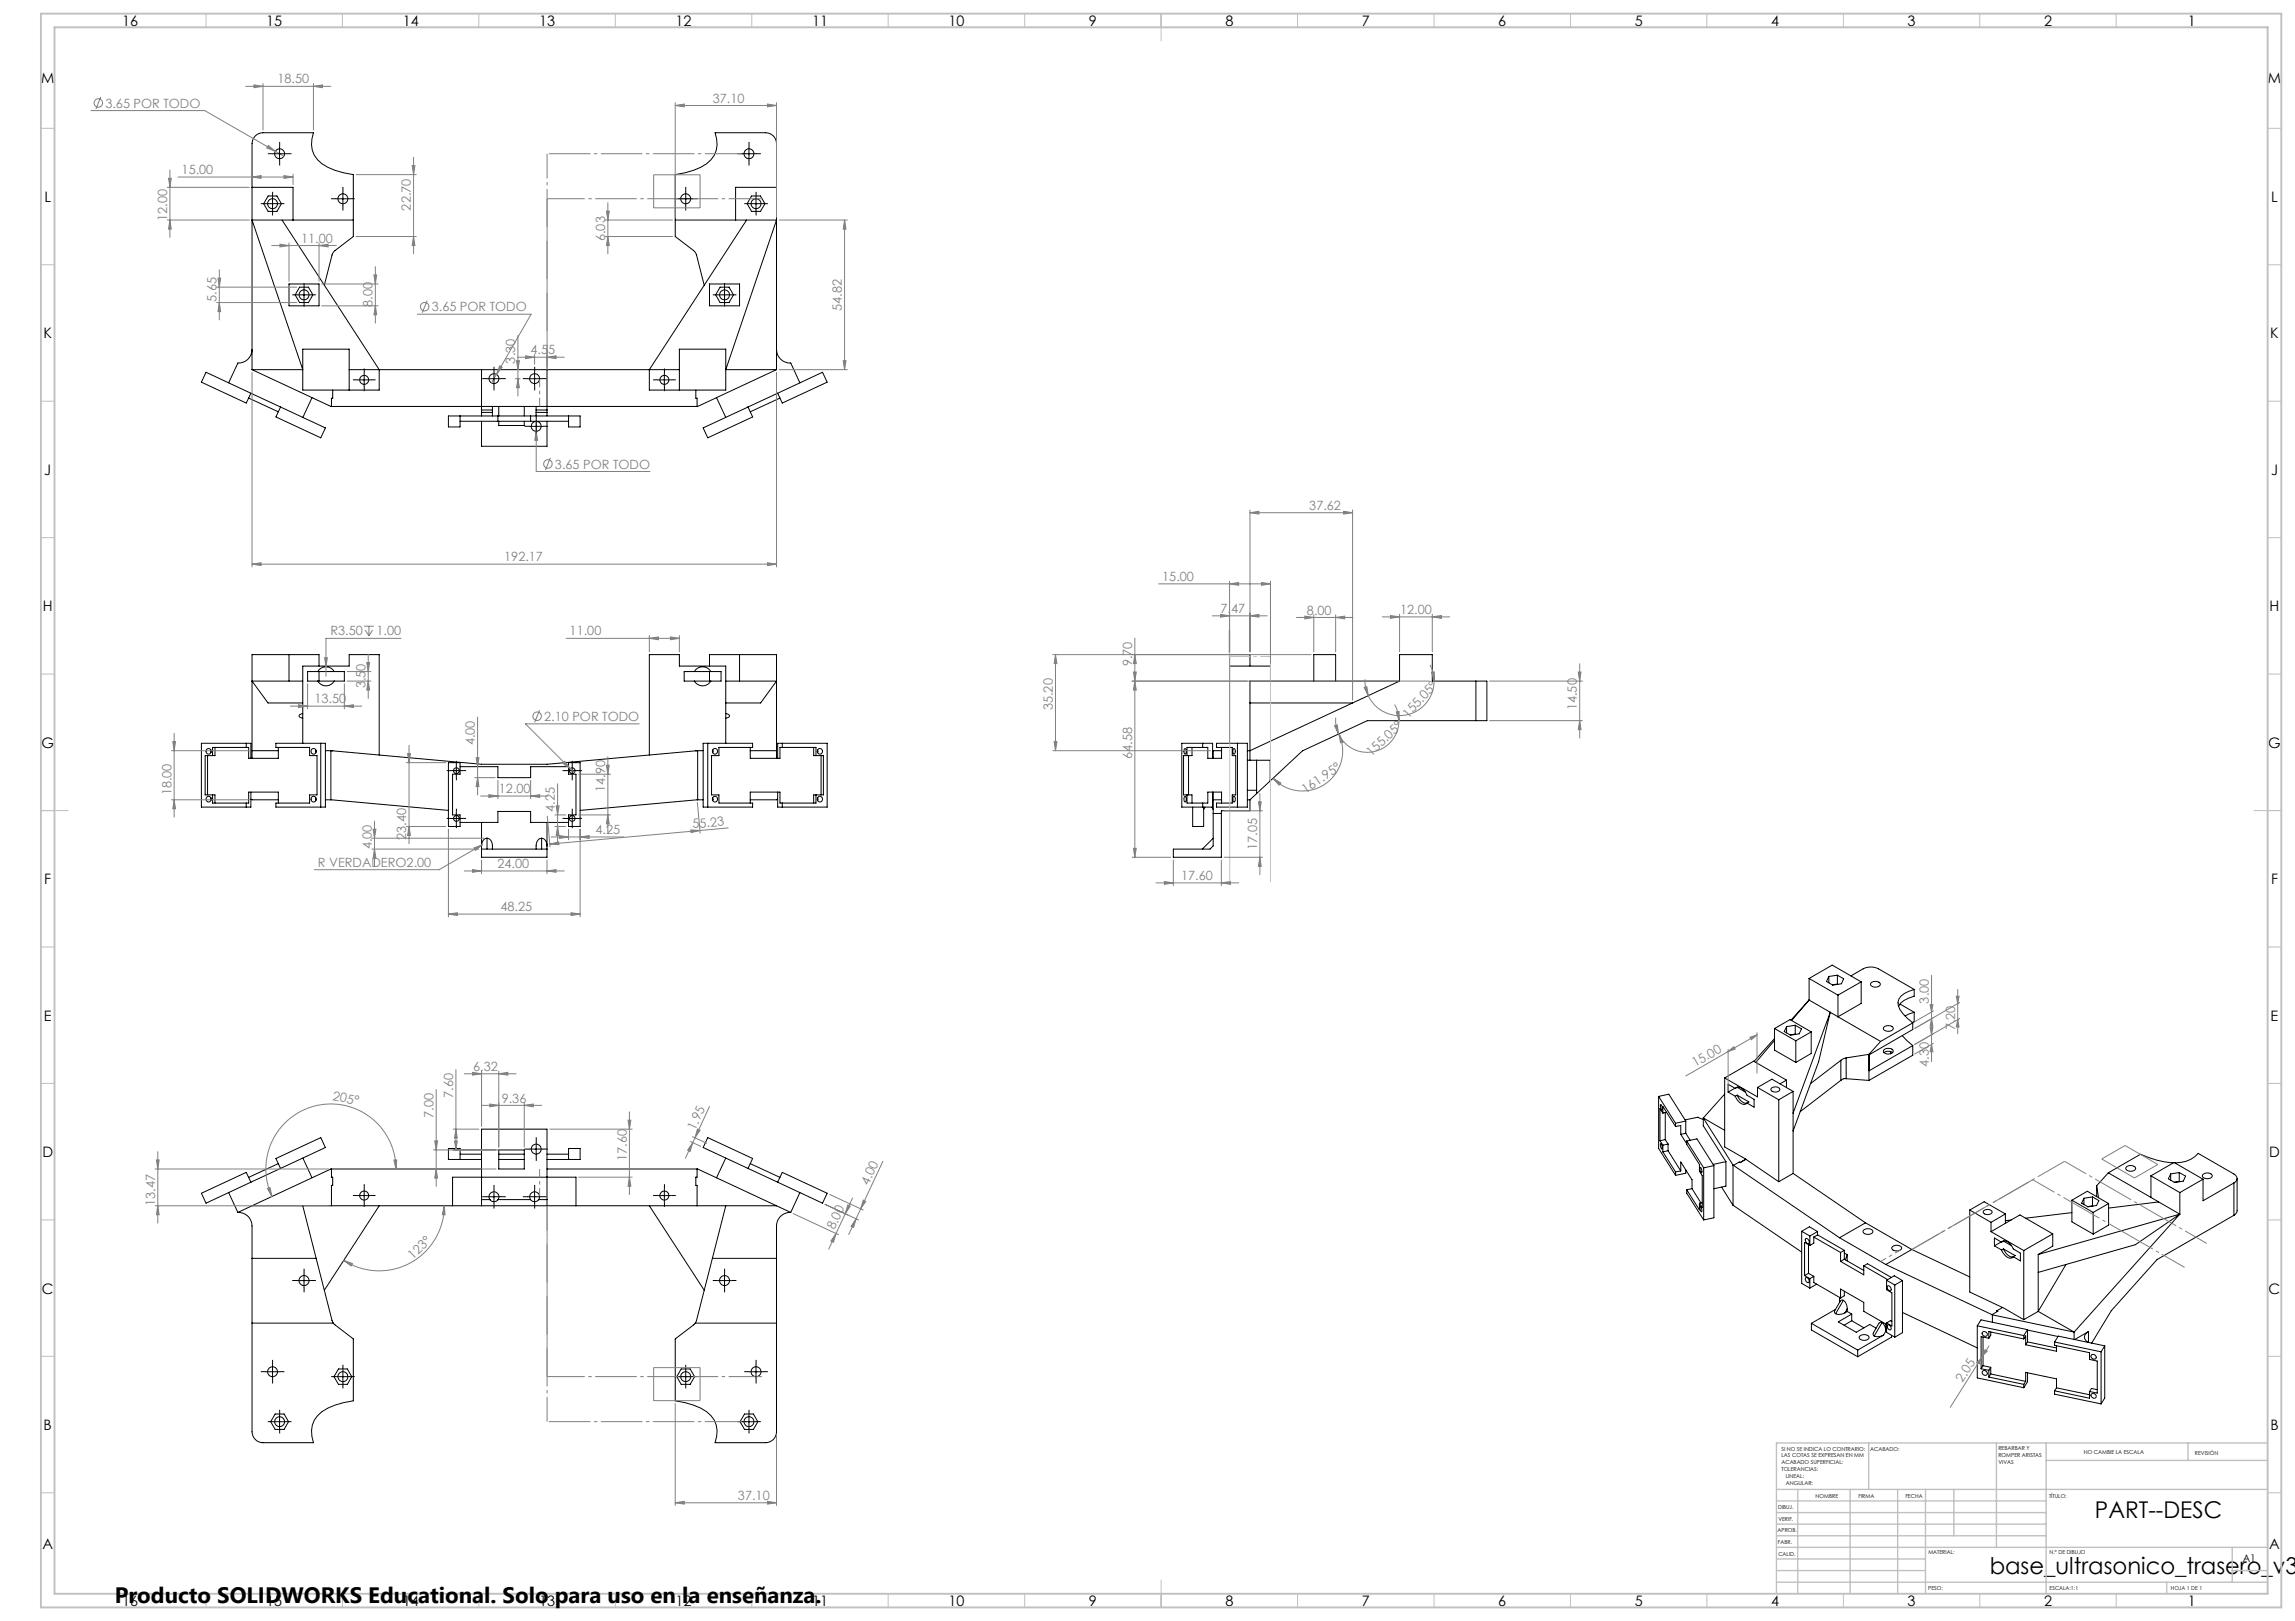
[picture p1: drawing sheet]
<svg xmlns="http://www.w3.org/2000/svg" width="841mm" height="594mm" viewBox="0 0 841 594" stroke-linecap="round" stroke-linejoin="round" font-family="sans-serif">
<defs><g id="words">
<g font-size="8.5">
<text x="767.7" y="556.3">PART--DESC</text>
<text x="729.1" y="576.7">base_ultrasonico_trasero_v3</text>
</g>
<text font-size="8.2" x="42.1" y="587.3">Producto SOLIDWORKS Educational. Solo para uso en la enseñanza.</text>
<g font-size="5.3">
<text x="44.8" y="9.5">16</text>
<text x="97.6" y="9.5">15</text>
<text x="147.6" y="9.5">14</text>
<text x="197.6" y="9.5">13</text>
<text x="247.6" y="9.5">12</text>
<text x="297.6" y="9.5">11</text>
<text x="347.6" y="9.5">10</text>
<text x="399" y="9.5">9</text>
<text x="449" y="9.5">8</text>
<text x="499" y="9.5">7</text>
<text x="549" y="9.5">6</text>
<text x="599" y="9.5">5</text>
<text x="649" y="9.5">4</text>
<text x="699" y="9.5">3</text>
<text x="749" y="9.5">2</text>
<text x="801.8" y="9.5">1</text>
<text x="15.1" y="30.5">M</text>
<text x="831.1" y="30.5">M</text>
<text x="16.3" y="74">L</text>
<text x="832.3" y="74">L</text>
<text x="15.9" y="124">K</text>
<text x="831.9" y="124">K</text>
<text x="16.2" y="173.9">J</text>
<text x="832.2" y="173.9">J</text>
<text x="15.7" y="224">H</text>
<text x="831.7" y="224">H</text>
<text x="15.2" y="274">G</text>
<text x="831.2" y="274">G</text>
<text x="16.2" y="324">F</text>
<text x="832.2" y="324">F</text>
<text x="16.1" y="374">E</text>
<text x="832.1" y="374">E</text>
<text x="15.5" y="423.9">D</text>
<text x="831.5" y="423.9">D</text>
<text x="15.4" y="474">C</text>
<text x="831.4" y="474">C</text>
<text x="16" y="524">B</text>
<text x="832" y="524">B</text>
<text x="15.5" y="567.5">A</text>
<text x="831.5" y="567.5">A</text>
<text x="44.8" y="588.5">16</text>
<text x="97.6" y="588.5">15</text>
<text x="147.6" y="588.5">14</text>
<text x="197.6" y="588.5">13</text>
<text x="247.6" y="588.5">12</text>
<text x="297.6" y="588.5">11</text>
<text x="347.6" y="588.5">10</text>
<text x="399" y="588.5">9</text>
<text x="449" y="588.5">8</text>
<text x="499" y="588.5">7</text>
<text x="549" y="588.5">6</text>
<text x="599" y="588.5">5</text>
<text x="649" y="588.5">4</text>
<text x="699" y="588.5">3</text>
<text x="749" y="588.5">2</text>
<text x="801.8" y="588.5">1</text>
</g>
<g font-size="4.7" fill="#808080">
<text x="101.6" y="30.6">18.50</text>
<text x="38.6" y="39.4">3.65 POR TODO</text>
<text x="261.2" y="37.6">37.10</text>
<text x="66.6" y="63.8">15.00</text>
<text x="150.5" y="77.1" transform="rotate(-90 150.5 77.1)">22.70</text>
<text x="61.3" y="81" transform="rotate(-90 61.3 81)">12.00</text>
<text x="110.4" y="89">11.00</text>
<text x="221.8" y="88.4" transform="rotate(-90 221.8 88.4)">6.03</text>
<text x="79.4" y="110.6" transform="rotate(-90 79.4 110.6)">5.65</text>
<text x="136.5" y="112.5" transform="rotate(-90 136.5 112.5)">8.00</text>
<text x="308.5" y="113.9" transform="rotate(-90 308.5 113.9)">54.82</text>
<text x="158.2" y="114.1">3.65 POR TODO</text>
<text x="194.4" y="129.9">4.55</text>
<text x="188.8" y="133.2" transform="rotate(-90 188.8 133.2)">3.30</text>
<text x="203.4" y="171.7">3.65 POR TODO</text>
<text x="479.8" y="186.8">37.62</text>
<text x="184.8" y="205.7">192.17</text>
<text x="425.9" y="212.9">15.00</text>
<text x="447.2" y="224.6">7.47</text>
<text x="478.9" y="225.2">8.00</text>
<text x="513.1" y="225">12.00</text>
<text x="121.1" y="232.8">R3.50</text>
<text x="137.9" y="232.8">1.00</text>
<text x="208.7" y="232.9">11.00</text>
<text x="414.9" y="244.1" transform="rotate(-90 414.9 244.1)">9.70</text>
<text x="115.3" y="257.7">13.50</text>
<text x="133.9" y="252.2" transform="rotate(-90 133.9 252.2)">3.50</text>
<text x="385.8" y="260.2" transform="rotate(-90 385.8 260.2)">35.20</text>
<text x="516.1" y="263.3" transform="rotate(-48 516.1 263.3)">155.05°</text>
<text x="577.9" y="260.2" transform="rotate(-90 577.9 260.2)">14.50</text>
<text x="199.4" y="264.2">2.10 POR TODO</text>
<text x="174" y="273.1" transform="rotate(-90 174 273.1)">4.00</text>
<text x="414.9" y="278.2" transform="rotate(-90 414.9 278.2)">64.58</text>
<text x="502.6" y="277.3" transform="rotate(-44 502.6 277.3)">155.05°</text>
<text x="62.8" y="291.5" transform="rotate(-90 62.8 291.5)">18.00</text>
<text x="182.8" y="290.7">12.00</text>
<text x="221.7" y="290.2" transform="rotate(-90 221.7 290.2)">14.90</text>
<text x="478.4" y="291" transform="rotate(-34 478.4 291)">161.95°</text>
<text x="203.3" y="297.5" transform="rotate(-90 203.3 297.5)">4.25</text>
<text x="218.2" y="305.7">4.25</text>
<text x="253.9" y="303.5" transform="rotate(-5 253.9 303.5)">55.23</text>
<text x="136.3" y="311.2" transform="rotate(-90 136.3 311.2)">4.00</text>
<text x="148.9" y="307.7" transform="rotate(-90 148.9 307.7)">23.40</text>
<text x="460.7" y="311.4" transform="rotate(-90 460.7 311.4)">17.05</text>
<text x="116.5" y="317.7">R VERDADERO2.00</text>
<text x="182.3" y="318.1">24.00</text>
<text x="432.9" y="322.5">17.60</text>
<text x="183.4" y="333.9">48.25</text>
<text x="706.8" y="367.7" transform="rotate(-90 706.8 367.7)">3.00</text>
<text x="716.4" y="377.6" transform="rotate(-90 716.4 377.6)">7.20</text>
<text x="173.4" y="392.4">6.32</text>
<text x="621.1" y="391.2" transform="rotate(-30 621.1 391.2)">15.00</text>
<text x="706.8" y="390.9" transform="rotate(-90 706.8 390.9)">4.30</text>
<text x="121.8" y="403.1" transform="rotate(12 121.8 403.1)">205°</text>
<text x="166.1" y="402.3" transform="rotate(-90 166.1 402.3)">7.60</text>
<text x="183.9" y="404">9.36</text>
<text x="158.8" y="409.6" transform="rotate(-90 158.8 409.6)">7.00</text>
<text x="254.7" y="414.4" transform="rotate(-65 254.7 414.4)">1.95</text>
<text x="229.7" y="425.4" transform="rotate(-90 229.7 425.4)">17.60</text>
<text x="318.3" y="434.5" transform="rotate(-65 318.3 434.5)">4.00</text>
<text x="56.8" y="442" transform="rotate(-90 56.8 442)">13.47</text>
<text x="305.8" y="450.9" transform="rotate(-65 305.8 450.9)">8.00</text>
<text x="151.3" y="461.6" transform="rotate(-44 151.3 461.6)">123°</text>
<text x="719.2" y="506.6" transform="rotate(-58 719.2 506.6)">2.05</text>
<text x="270.4" y="549.6">37.10</text>
</g>
<text font-size="3.9" x="821.9" y="572.5">A1</text>
<g font-size="2">
<text x="652.8" y="531.6">SI NO SE INDICA LO CONTRARIO:</text>
<text x="685.4" y="531.6">ACABADO:</text>
<text x="732.3" y="531.5">REBARBAR Y</text>
<text x="732.3" y="534">ROMPER ARISTAS</text>
<text x="763.6" y="533">NO CAMBIE LA ESCALA</text>
<text x="804.3" y="533.2">REVISIÓN</text>
<text x="652.8" y="534.1">LAS COTAS SE EXPRESAN EN MM</text>
<text x="652.8" y="536.6">ACABADO SUPERFICIAL:</text>
<text x="652.8" y="539.1">TOLERANCIAS:</text>
<text x="732.3" y="536.5">VIVAS</text>
<text x="654.4" y="541.6">LINEAL:</text>
<text x="654.4" y="544.1">ANGULAR:</text>
<text x="665.3" y="549">NOMBRE</text>
<text x="681" y="548.9">FIRMA</text>
<text x="698.2" y="548.9">FECHA</text>
<text x="750.9" y="548.9">TÍTULO:</text>
<text x="651.6" y="553.1">DIBUJ.</text>
<text x="651.7" y="557.3">VERIF.</text>
<text x="651.4" y="561.4">APROB.</text>
<text x="651.5" y="565.8">FABR.</text>
<text x="706.6" y="569.5">MATERIAL:</text>
<text x="751.1" y="569.5">N.º DE DIBUJO</text>
<text x="651.7" y="570.1">CALID.</text>
<text x="706.6" y="582.5">PESO:</text>
<text x="751.1" y="582.6">ESCALA:1:1</text>
<text x="795.5" y="582.6">HOJA 1 DE 1</text>
</g>
</g></defs>
<g fill="none" stroke="#000" stroke-width=".37">
<path d="M100 56.3h5M102.4 53.8v5M272 56.3h5M274.5 53.8v5M92.4 68.6h15v12M97.4 74.6h5M98.2 71.8h3.3l1.6 2.8-1.6 2.9h-3.3l-1.6-2.9zM99.9 72.1v5M123.2 72.8h5M125.7 70.3v5M248.8 72.8h5M251.3 70.3v5"/>
<path d="M274.5 74.6h5M275.4 71.8h3.3l1.6 2.8-1.6 2.9h-3.3l-1.6-2.9zM277 72.1v5M284.6 68.6h-15v12M103.4 80.6l35.6 54.9v7.4h-28.1v-15h17.1v15M129.5 80.6h-37.1l18.5 54.9h-18.5M247.4 80.6h37.2l-18.6 54.9h18.6M273.6 80.6l-35.7 54.9v7.4h28.1v-15h-17v15M105.9 104.1h11v8h-11zM108.9 108h5M109.8 105.2h3.2l1.7 2.8-1.7 2.9h-3.2l-1.6-2.9zM111.4 105.5v5.1"/>
<path d="M118.9 104.5l3-11.7 .9-1 6.7-5.1v-22.7a23 23 0 0 1-13.2-5.5 9.3 9.3 0 0 1-1.4-9.9h-18.5a4 4 0 0 0-4 4v82.9M258.1 104.5l-3.1-11.7-.8-1-6.8-5.1v-22.7a23 23 0 0 0 13.2-5.5 9.3 9.3 0 0 0 1.4-9.9h18.5a4 4 0 0 1 4.1 4v82.9M260 104.1h11v8h-11zM263 108h5M263.9 105.2h3.3l1.6 2.8-1.6 2.9h-3.3l-1.6-2.9zM265.5 105.5v5.1M92.4 128.1a4.9 4.9 0 0 1-5.2 4.9l-3.4 7.3M92.4 135.5l28.8 13.4h134.5l28.9-13.4M128 135.5h121M131 139.2h5M133.5 136.7v5M176.5 135.5v16.9"/>
<path d="M178.5 138.8h5M181 136.3v4.9M193.4 138.8h5M195.9 136.3v4.9M200.4 135.5v16.9M240.9 139.2h5.1M243.5 136.7v5M284.6 128.1a5 5 0 0 0 5.2 4.9l3.3 7.3M91.1 145.9l10.9 5M91.9 144.1l-1.7 3.6-16.4-7.7 1.7-3.6 43.7 20.4-1.7 3.6-16.4-7.6 1.7-3.7M114.3 145.7l-3.3 7.3M121.9 142.9v3h-.4v3"/>
<path d="M168.6 152.4v4h-4.3v-4h48.3v4h-4.2v-4M168.6 154.4h39.8M176.5 154.4v9.1h23.9v-9.1M176.5 150.2h3.9M176.5 151.1h3.9M180.4 148.9v3.5M182.5 152.4v2M182.8 154.4v1.5h9.3v-1.5M182.8 148.9v3.5M192.1 148.9v3.5M194 156.2h5M194.5 152.4v2"/>
<path d="M196.5 148.9v3.5M196.5 150.2h3.9M196.5 151.1h3.9M196.5 153.7v5M255 142.9v3h.4v3M257.7 156.8l16.4-7.7 1.7 3.7-16.4 7.6zM262.6 145.7l3.4 7.3M285 144.1l16.4-7.7 1.7 3.6-16.4 7.7zM285 144.1l-10.9 5M285.8 145.9l-10.9 5M105.9 239.9v9.7M271 239.9v9.7"/>
<path d="M110.9 249.6h-18.5l5.8 8h12.7M112.7 246.1h13.5v3.5h-13.5zM116.4 246.1a3.5 3.5 0 0 1 6.1 0M116.4 249.6a3.5 3.5 0 0 0 6.1 0M116.9 244.1v-4.2h-24.5v38M116.9 246.1v3.5M250.7 246.1h13.5v3.5h-13.5zM254.4 249.6a3.5 3.5 0 0 0 6.1 0M254.4 246.1a3.5 3.5 0 0 1 6.1 0M260 244.1v-4.2h24.6v38M260 246.1v3.5M266 249.6h18.6l-5.9 8h-12.7"/>
<path d="M450.6 244.1h15v5.5M458 244.1v-4.2h-7.4v32.5M458 257.6h37.7M481.4 249.6v-9.7h8v9.7M512.9 249.6l-54.9 25.5h-.9M512.9 249.6v-9.7h12v9.7h15.9M512.9 249.6h-54.9v29M540.8 249.6h4.1v14.5h-4.1M540.8 249.6v14.5M76.1 276.9v14.4M77.3 274.8v1M78.8 273.9v3h-3.6v14.4h3.6v3"/>
<path d="M90.2 272.4v1.5M91.9 277.9v-5.5h-18.1v23.4h18.1v-5.5M92.4 275.1h9.6M101.1 272.4h18.1v23.4h-18.1v-1.5h12.4v-3h2.7v-14.4h-2.7v-3h-12.4zM102 273.9v4h-10.9v-4h-13.2v3M110.9 261.5h-.1a.89 .89 0 0 0-1.1 1.1l1.2 .6M110.9 272.4v-28.3h17.1v-4.2h11v36.8M115.7 275.1h.2M115.7 274.8v1M117.5 272.4v23.4M119.2 275.1h2.7M121.2 275.1v18"/>
<path d="M121.5 275.1l55 5h23.9l55-5M121.9 275.1h.1M164.3 279.5h4.3v4.2h-2.8v14.9h2.8v4.3h-4.3zM167.2 279.9v5M208.4 279.5h4.2v23.4h-4.2v-4.3h2.7v-14.9h-2.7zM209.7 279.9v5M255 275.1h2.7M255 275.1h.1M255.7 275.1v18M257.7 272.4h18.1v1.5h-12.3v3h-2.8v14.4h2.8v3h12.3v1.5h-18.1zM259.4 272.4v23.4M261.1 275.1h.1"/>
<path d="M261.2 274.8v1M266 261.5h.1a.78 .78 0 0 1 1.1 .3 .78 .78 0 0 1-.3 1.1l-.9 .3M266 272.4v-28.3h-17v-4.2h-11.1v36.8M274.9 273.9v4h10.9v-4h13.2v3M274.9 275.1h9.7M285 277.9v-5.5h18.1v23.4h-18.1v-5.5M286.7 272.4v1.5M298.2 273.9v3h3.5v14.4h-3.5v3M299.6 274.8v1M300.9 276.9v14.4M434.1 274.3a1.08 1.08 0 0 1 .6 1 1.08 1.08 0 0 1-.6 1l-.3-1zM435.5 276.9v14.4"/>
<path d="M436.8 273.9v3h-3.1v14.4h3.1v3M440.7 272.4v1.5M444.4 277.9v-5.5h-11.3v23.4h11.3v-5.5M445.8 272.4h11.3v23.4h-11.3v-1.5h5.8v-3h1.2v-14.4h-1.2v-3h-5.8zM447.6 273.9v4h-5v-4h-7.6v3M447.6 275.1h-3v2.8M452 274.3a1.13 1.13 0 0 1 .8 1 1.13 1.13 0 0 1-.6 1.1l-.4-.7zM453.5 272.4v23.4M457.1 278.6h3.4M460.5 278.6h5v7.6M460.5 278.6v12.2M540.8 264.1h-39.7l-23.8 11-11.8 11.1"/>
<path d="M77.3 292.3v1M77.9 291.3v3h13.2v-4h10.9v4M90.2 294.3v1.5M91.9 292.9l.5 .2h9.6M115.7 293.1h.2M115.7 292.3v1M119.2 293.1h2.3l42.8 3.9M164.7 282.4h5M164.7 299.9h5M167.2 297.4v5M168.6 280.9h13.9v4.1h12v-4.1h13.9M207.2 282.4h5"/>
<path d="M207.2 299.9h5M209.7 297.4v5M257.7 293.1h-2.3l-42.8 3.9M261.1 293.1h.1M261.2 292.3v1M285 292.9l-.4 .2h-9.7M286.7 294.3v1.5M299 291.3v3h-13.2v-4h-10.9v4M299.6 292.3v1M434.1 291.9a1.08 1.08 0 0 1 .6 1 1.08 1.08 0 0 1-.6 .9l-.3-1zM435 291.3v3h7.6v-4h5v4M437.1 295.8v7.1h4v-7.1"/>
<path d="M440.7 294.3v1.5M441.5 295.8l-.4 .8M444.1 295.8l.5 .8M444.6 290.3v19.7l-1.2 1.1h-13.4v3h17.6v-17h10.4v-4M444.6 293.1h3M444.6 298.1h3M447.6 293.1h.1M452 291.9a1.13 1.13 0 0 1 .8 .9 1.13 1.13 0 0 1-.6 1.1l-.4-1.1zM457.1 293.1h.9M457.1 289.6h3.4M460.5 290.8l-2.5 2.3M465.5 286.2l-5 4.6"/>
<path d="M168.6 301.4h13.9v-4.1h12v4.1h13.9M176.5 301.4v12.7h23.9v-12.7M176.5 311.1h23.9M178.5 307.2a2.46 2.46 0 0 1 1.9 2.8v1.1M178.5 307.2a2.46 2.46 0 0 0-2 2.8M178.5 307.2v3.9M198.5 307.2a2.52 2.52 0 0 0-2 2.8v1.1M198.5 307.2a2.46 2.46 0 0 1 1.9 2.8M198.5 307.2v3.9M444.6 307.2l-4 3.9M662.9 358.6l8.5-4.9 10.6 6.1M662.9 358.6l10.6 6.1"/>
<path d="M662.9 358.6v7.9M670.2 357.8v2.3M673.3 357.4l2.3 1.3-.8 1.8-3.2 .5-2.3-1.4 .9-1.8M673.3 357.4l-3.1 .4M673.3 357.4v3.2M678.3 357.6l4.4-2.6a6.3 6.3 0 0 1 5.7 0l13.1 7.6M682 359.8v7.9l-8.5 4.9M682 359.8l-8.5 4.9M650.3 376.9v7.9l7.8 4.5M650.3 376.9l5.7-3.3 7.7 4.5M650.3 376.9l7.8 4.5M654.7 376.2v2.3"/>
<path d="M657.9 375.7l2.3 1.3-.9 1.8-3.1 .5-2.4-1.3 .9-1.8M657.9 375.7l-3.2 .5M657.9 378.9l-1.9 .3M657.9 378.9l.1 .2M657.9 375.7v3.2M662.9 366.5l-6.4 7.5M662.9 366.5l7.8 4.4M662.9 366.5l-6.6 7.3M663.7 378.1v7.9l-5.6 3.3M663.7 378.1l-5.6 3.3M670.7 370.9l-13.6 37M670.7 370.9l-4.3 18.2-9.3 25.3"/>
<path d="M670.7 370.9l2.8 1.7M673.3 360.6l-1.8 .3M673.3 360.6l.2 .1M673.5 372.6l15.7 9M673.5 364.7v7.9M685.8 360a1.94 1.94 0 0 1 3.2 .9 2.16 2.16 0 0 1-3.6-.3zM690.3 376.5a2.37 2.37 0 0 1 3.5 .2 2.01 2.01 0 0 1-1.8 1.2 2.01 2.01 0 0 1-1.9-1.1zM695.6 367.5v.1M696.3 367.9l5.2 3M697.1 379.5l3.8 3.6M700.9 374.8l-11.7 6.8M700.9 374.8v2.5l-16 9.2"/>
<path d="M701.5 362.6a7.3 7.3 0 0 0-6 4.6 7.8 7.8 0 0 0 3.4 5.9l2 1.7M701.5 370.9l-3.4 1.4M701.5 362.6v2.4a8 8 0 0 0-5.8 3.8M701.5 370.9v3.5l-.7 .3M632 395l12 6.9v-3.4M632 395v25.3l7.8 4.5M632 395l10.6-6.1 12 6.9M635.7 398.8l-2.4 1.4M635.9 398.8a1.96 1.96 0 0 1 3 .5l1.3 2 2.6 1.6v2.8l-2.6-1.5M635.9 398.8l-2.6-1.5v2.9M636.6 398.5l-.7 .3M636.6 398.5l3 1.6"/>
<path d="M636.7 398.3l-.1 .2M644 398.5l5.3-3 7.8 4.4M644 398.5l7.8 4.5M649.2 398.7l.9-.4h1.2a.93 .93 0 0 1 .9 1.2 2.05 2.05 0 0 1-3.3-.2zM650.3 381.2l-6.9 8.1M650.3 380.6l-7.5 8.3M654.6 395.8l-2.3 1.4M654.6 395.8v2.7M657.1 399.9l-5.3 3.1M657.1 399.9v30.1M658.1 381.4v7.9M674.6 388.5l-11.1 8.6"/>
<path d="M674.6 388.5v7.4M674.6 395.9l-14.9 11.4M676.5 387.7l-1.9 .8M676.5 395.3h-.9l-1 .6M676.5 387.7v7.6M676.5 395.3l8.4 .6M684.9 386.4l-8.4 1.3M684.9 386.4v9.5M689.2 381.6l-4.3 4.8M690.3 384.8a2.34 2.34 0 0 1 3.5 .3 2.02 2.02 0 0 1-1.8 1.2 2.02 2.02 0 0 1-1.9-1.1zM690.4 385.7l1.2-.5 1.2 .1 .8 .4M692.8 385.3v.8"/>
<path d="M700.9 383.1v3.6l-16 9.2M700.9 383.1l-16 9.3M196.5 418.6v5M607.8 401.8l6.2 9.8M607.8 401.8v19.1l6.2 9.8M607.8 401.8l3.7-.8 6.2 9.8M608.3 418l1.1 1.6M608.5 404.7a1.73 1.73 0 0 1 .4 2l-.4-.8zM608.5 419a1.76 1.76 0 0 1 .4 2.1l-.4-.8zM609.4 407.9v-2.5l4.6 7.4M609.4 419.6v2.5M609.4 407.9l-1.1-1.6v11.7"/>
<path d="M610.2 417.6l1.1 1.6M610.2 407.7v9.9M610.2 417.6l-1.9 .4M610.7 407.6l-1.3 .3M611.3 419.2v2.5M611.3 419.2l-1.9 .4M614 412.8l1.9-.4v3.3M614 411.6v1.2M615.9 415.7l2.2 3.4M617.7 415.3l-1.8 .4M617.7 415.3l1.7 2.6M617.7 410.8l-3.7 .8"/>
<path d="M617.7 410.8v4.5M618.1 418.1l6.2 9.8M618.1 418.1l3.7-.8 6.3 9.8M618.1 418.1v1.2l4.7 7.4v2.5l1 1.6v11.8l-1-1.7M624.2 410.2l-2-.8-4.7 1M624.2 409.7l7.8 4.5M624.2 409.7l10.9 17.3M624.2 409.7v2.8l8.3 13.2M632 400.9l-7.8 8.8M633.3 400.2l2.6 1.5M635.9 401.7a3.5 3.5 0 0 0 3.9 2.8l.4-.3M636.6 401.3l1.3 2a2.53 2.53 0 0 0 2.2 1"/>
<path d="M636.6 401.3l4.3 2.5-.7 .4M636.6 401.3l-.7 .4M651.8 403v30M73.8 437.3l16.4-7.7 1.7 3.6-16.4 7.7zM83.8 437l3.4 7.3M101.1 424.5l16.4-7.6 1.7 3.6-16.4 7.7zM102 426.4l-10.9 5M102.8 428.2l-10.9 5M111 424.3l3.3 7.3M121.5 428.4v3h.4v3h-.4v7.4M131 438.1h5M133.5 435.6v5"/>
<path d="M168.6 424.9v-4h-4.3v4h12.2M168.6 422.9h7.9M176.5 428.4h-55.3l-34 15.9M176.5 439.6h3M178.5 438.5h5M179.5 439.6a1.82 1.82 0 0 1 1.5-2.9 1.82 1.82 0 0 1 1.5 2.9M179.5 439.6a1.81 1.81 0 0 0 3 0M181 436.1v4.9M182.5 439.6h11.9M182.8 421.4h9.3v7h-9.3zM182.8 424.9h9.3M182.8 422.9h9.3"/>
<path d="M193.4 438.5h5M194 421.1h5M194.4 439.6a1.83 1.83 0 0 1 1.5-2.9 1.83 1.83 0 0 1 1.5 2.9M194.4 439.6a1.85 1.85 0 0 0 3 0M195.9 436.1v4.9M197.4 439.6h3M200.4 424.9h12.2v-4h-4.2v4M200.4 428.4h55.3l34.1 15.9M200.4 422.9h8M240.9 438.1h5.1M243.5 435.6v5M255.4 428.4v3h-.4v3h.4v7.4"/>
<path d="M266 424.3l-3.4 7.3M274.1 428.2l1.7-3.7-16.4-7.6-1.7 3.6 43.7 20.4 1.7-3.6-16.4-7.7-1.7 3.6M274.9 426.4l10.9 5M293.1 437l-3.3 7.3M609.4 422.1l4.6 7.4M611.3 421.7l4.6 7.4M611.3 421.7l-1.9 .4M614 429.5v1.2M615.9 429.1v-3.3l4.1 6.5v3.3M615.9 429.1l-1.9 .4M617.7 428.7v1.2l-3.7 .8M618.1 436l4.7 7.4v-2.5"/>
<path d="M618.1 436v1.2l6.2 9.8M620 435.6l3.3 5.2M620 435.6l-1.9 .4M623 427.8a1.57 1.57 0 0 1 .4 2l-.4-.8zM624.3 427.9v19.1M628.1 427.1v19.2l-3.8 .7M628.1 427.1l-3.8 .8M630.9 435l4.2 6.7M632.5 425.7v9l-4.4 .9M632.5 425.7l-4.7 1M635.1 427v14.7M635.1 427h.1"/>
<path d="M635.2 427l38.9 26.6M637.6 426l-.3-.2-2.1 1.2M637.6 426h.1M639.8 424.8l-2.2 1.2M639.8 424.8l12 8.2M639.8 424.8h.1M657.1 430l-5.3 3M657.1 430l26.5 18.1M759.2 439.8v7.9l7.8 4.5M759.2 439.8l7.8 4.5M759.2 439.8l5.7-3.3 7.8 4.5M763.7 439.1v2.3"/>
<path d="M766.8 438.6l2.3 1.3-.8 1.8-3.2 .5-2.3-1.3 .9-1.8M766.8 438.6l-3.1 .5M766.8 438.6v3.2M768.3 434.5l.7 4.4M768.3 434.5v4M772.6 429.8l15.6 9M772.6 429.8l-4.3 4.7M779.4 427.5a1.97 1.97 0 0 1 3.2 .9 2.15 2.15 0 0 1-3.6-.3zM788.2 438.8l2.8 1.6M788.2 430.9v7.9M788.2 430.9l10.6 6.1M788.2 430.9l8.5-4.9 10.6 6.1"/>
<path d="M795.4 430.2v2.3M796.5 426.1a31 31 0 0 1-12.1-3.1l-11.8 6.8M796.9 426.1a10.6 10.6 0 0 0 8.6-3.4l13.1 7.5a1.74 1.74 0 0 1 1.2 1.6 1.74 1.74 0 0 1-1.2 1.7M798.6 429.7l2.3 1.3-.8 1.8-3.2 .5-2.3-1.3 .8-1.8M798.6 429.7l-3.2 .5M798.6 432.9l-1.9 .3M798.6 432.9l.2 .1M798.6 429.7v3.2M798.8 437v7.9M807.2 430.5a2.34 2.34 0 0 1 3.5 .2 2.01 2.01 0 0 1-1.8 1.2 2.01 2.01 0 0 1-1.9-1.1zM807.3 432.1l-8.5 4.9M807.3 432.1v7.9l11.3-6.5"/>
<path d="M818.6 433.5v11.8M819.8 431.9v11.8l-.3 .9-.9 .7M87.2 444.3a5 5 0 0 1 5.2 5v75.4a4 4 0 0 0 4 4h18.5a9.5 9.5 0 0 1 5.2-12.7l5.8-2 3.6-.7v-22.7l-7.4-5.7M92.4 441.8h192.2M110.9 441.8l10.8 42.1 .4 1M139 441.8l-20.1 31M165.8 441.8v-10.4h45.3v10.4M176.5 441.8v-28h23.9v28M237.9 441.8l20.2 31M266 441.8l-10.8 42.1-.4 1M289.8 444.3a5 5 0 0 0-5.2 5v75.4a4 4 0 0 1-4.1 4h-18.5a9.5 9.5 0 0 0-5.2-12.7l-5.8-2-3.6-.7v-22.7l7.4-5.7M623 442.1a1.6 1.6 0 0 1 .4 2l-.4-.8z"/>
<path d="M623.8 440.7l-1 .2M635.1 441.7l25.1 17.1M660.2 451.2l3 1.7M660.2 451.2l2.8-1.7 3 1.8M660.2 451.2v19.1l3 1.7M661.7 453.8a1.23 1.23 0 0 1 1.1 1.9 1.22 1.22 0 0 1-1.1-1.9zM662.7 456.1v10.5M663.2 452.9v3.5M663.2 456.4l-1.9-1.1v12.1M664.7 453.3l9.8 5.7M664.7 453.3v2.2l-1.5 .9M666 452.5l9.9 5.7"/>
<path d="M666 452.5l-1.3 .8M666 451.3l-2.8 1.6M666 451.3v1.2M674.1 453.6l17 9.8M674.5 459v3.2M675.9 459.2l1 .6M675.9 458.2l-1.4 .8M675.9 458.2v3.2M676.9 459.8v2.3M676.9 459.8l-.7 1.9M682.9 450.7a2.2 2.2 0 0 1 3.4 .6 2.16 2.16 0 0 1-3.6 .1zM683.6 448.1l-9.5 5.5"/>
<path d="M683.6 448.1l17 9.8M693.5 456.8a2.17 2.17 0 0 1 3.4 .6 2.18 2.18 0 0 1-3.7 .1zM700.6 457.9l-9.5 5.5M700.6 457.9l21.2 10M721.8 443.4v30.1l12 5.6M721.8 443.4l7.8 4.5M721.8 443.4l5.3-3 7.8 4.4M727 443.6l.9-.4 1.2 .1a.93 .93 0 0 1 .9 1.1 2.05 2.05 0 0 1-3.3-.2zM729.6 447.9v3.4M729.6 451.3l12 7M730.8 456.5l2.7 1.5M733.3 455.1l-2.5 1.4"/>
<path d="M733.5 458a3.5 3.5 0 0 0 3.9 2.9l.4-.4M733.5 455.2a1.96 1.96 0 0 1 3 .5l1.3 2 2.6 1.5v2.9l-2.6-1.6M733.5 455.2l-2.7-1.5v2.8M734.2 457.7l1.3 2a2.55 2.55 0 0 0 2.2 .9M734.2 457.7l4.3 2.4-.7 .4M734.2 457.7l-.7 .3M734.2 454.8l-.7 .4M734.2 454.8l3 1.7M734.3 454.7l-.1 .1M734.9 448.3l-5.3 3M734.9 448.3l5.3-3.1 12 6.9M734.9 444.8l-5.3 3.1"/>
<path d="M734.9 444.8v3.5M737 447.1l-2.1 .2M741.6 458.3v25.3M746.9 459.7v20.8M752.2 452.1v4.5l-5.3 3.1M752.2 452.1l-10.6 6.2M759.2 444.4l-16.9 2M766.8 441.8l-1.8 .4M766.8 441.8l.2 .2M767 444.3v7.9M772.7 441v7.9l-5.7 3.3M772.7 441l-5.7 3.3"/>
<path d="M791 440.4l-18.3 2.3M791 440.4l7.8 4.5M798.8 444.9l-38.7 43.2M798.8 444.9l-51.9 14.8M798.8 444.9l-16.3 11.2-35.6 10.2M818.6 445.3l-28.2 16.3-16.7 18.7-7.2 11.9M92.4 461.1h23.5M108.9 469.3h5M111.4 466.8v5M261.1 461.1h23.5M263 469.3h5M265.5 466.8v5"/>
<path d="M661.3 467.4l1.9 1.2M661.7 468.2a1.07 1.07 0 0 1 1.1 .6 1.07 1.07 0 0 1-.2 1.2l-.9-.6-.2-.7zM662.7 466.6l2 1.1M662.7 466.6l-1.4 .8M663.2 468.6v3.4M664.7 467.7v2.3l9.8 5.6M664.7 467.7l-1.5 .9M665.7 470.6l-2.5 1.4M672.6 479.8l-8.8 5.1M674.1 475.4v1.9M674.5 462.2l8.5 4.9v-3.2M674.5 475.6v-3.2l8.5 4.9v3.2l8.3 4.8"/>
<path d="M675.5 476.5a3.8 3.8 0 0 1 1.4 3.1M675.5 476.5l-.5-.2-.6 .4-2 3.6-.2 .5 .5 .6M675.5 476.5l-2.8 4.9M675.9 461.4l-1.4 .8M675.9 461.4l7.1 4.2M675.9 473.2v1.6l-1.4 .8M676.9 479.6v1M676.9 479.6l-.8 1.5M683 463.9l8.7 5M683 463.9l1.4-.8 8.7 5M691.1 463.4l38.9 18.3M691.3 469.2v3.4l2 1.1v12.2l-2-1.1"/>
<path d="M691.3 469.2l3 1.7M691.3 469.2l2.9-1.7 3 1.8M691.8 471.2a1.07 1.07 0 0 1 1 .6 1.07 1.07 0 0 1-.2 1.3l-1-1.1zM694.3 470.9v19.1M697.2 469.3v19l-2.9 1.7M697.2 469.3l-2.9 1.6M757.1 463.4l-10.2 17.1M92.4 484.9h29.7M254.8 484.9h29.8M663.8 484.9l17 9.8M663.8 484.9v2.5l17 9.8M676.1 481.1a3.9 3.9 0 0 1-3.4 .3"/>
<path d="M676.9 480.6l1.7 .9M676.9 480.6l-.8 .5M678.6 484l4.4 2.6M678.6 481.5v2.5M678.6 481.5l-5 2.9 6.6 3.8 5-2.9 2.3 1.4M678.6 484l-2.9 1.6M680.8 494.7v2.5M681.4 489.7a2.34 2.34 0 0 1 3.5 .3 2.01 2.01 0 0 1-1.8 1.2 2.01 2.01 0 0 1-1.8-1.1zM689.6 484.7a3.6 3.6 0 0 1 1.5 3.1M689.6 484.7l-.5-.2-.4 .3-2.2 3.6-.1 .6 .4 .6M689.6 484.7l-2.8 4.9M690.2 489.2a4.1 4.1 0 0 1-3.4 .4"/>
<path d="M690.2 489.2l-9.4 5.5M691.1 485.2v2.6M691.1 487.8l-.9 1.4M691.3 484.8v3.4l3 1.8M691.6 485.7a.99 .99 0 0 1 1.2 .4 .99 .99 0 0 1-.2 1.3l-.8-.7zM693.2 489.3v.7l-12.4 7.2M693.3 484.2l-.5-.3-1.5 .9M697.2 480.9l27.4 13M724.6 485.8l17 3.6M724.6 485.8v19.1l17 3.6M724.6 485.8l1.3-2.1 17.1 3.5M726.6 488.1a.97 .97 0 0 1 1.4 .2 .97 .97 0 0 1-.3 1.4l-1.1-.4a.77 .77 0 0 1 0-1.2z"/>
<path d="M726.7 490v10.4M728.8 490.4v-2.4l12.8 2.6M728.8 490.4l-2.8-.6v11.8M729.5 488.1v1.2l-.7 1.1M730 481.7l.1 .1M730.1 481.8v2.7M730.1 481.8l30 6.3M731.7 480.3l2.2-1.2 7.7 4.5M731.7 480.3l.4 .2M732.1 480.5l-2.1 1.2M741.6 490.6l.7-1.1v3.3M741.6 489.4v1.2"/>
<path d="M742.3 492.8l11.3 2.4v-2.1M743 487.4l11.2 2.4M743 487.2l-1.4 2.2M743 491.7l-.7 1.1M743 491.7l10.6 2.3M743 487.2v4.5M746.9 480.5l13.2 7.6M746.9 480.5l-5.3 3.1M752.9 491.8v1.2l12.8 2.7v2.5l2.8 .6v11.7l-2.8-.6M752.9 491.8l17 3.6M752.9 491.8l1.4-2.2 17 3.6M760.1 488.1v2.7"/>
<path d="M765.3 488a2.1 2.1 0 0 0-1.5 1.8 2.1 2.1 0 0 0 1.3 2.1M765.3 488l-5.1 2.9M765.3 488v3.9M766.5 496.4a.94 .94 0 0 1 1.5 .3 .94 .94 0 0 1-.8 1.3l-.7-.3a.76 .76 0 0 1 0-1.3zM769.9 495.4v19M771.3 493.2l-1.4 2.2M771.3 493.2v19.1l-1.4 2.1M97.4 502.7h5M99.9 500.2v5M100.8 518.2h3.3l1.6 2.8-1.6 2.8h-3.3l-1.6-2.8zM102.4 518.5v5M123.2 504.5h5"/>
<path d="M124 501.6h3.3l1.6 2.9-1.6 2.8h-3.3l-1.6-2.8zM125.7 502v5M248.8 504.5h5M249.6 501.6h3.3l1.6 2.9-1.6 2.8h-3.3l-1.6-2.8zM251.3 502v5M272.8 518.2h3.3l1.6 2.8-1.6 2.8h-3.3l-1.6-2.8zM274.5 518.5v5M274.5 502.7h5M277 500.2v5M726 501.6l2.8 .5M726.6 502.3a.94 .94 0 0 1 1.5 .4 .94 .94 0 0 1-.8 1.3l-.7-.4a.81 .81 0 0 1 0-1.3zM726.7 500.4l2.8 .6"/>
<path d="M726.7 500.4l-.7 1.2M728.8 504.6l12.8 2.7M728.8 502.1v2.5M729.5 503.5l12.8 2.7M729.5 501v2.5M729.5 503.5l-.7 1.1M729.5 501l-.7 1.1M741.6 507.3v1.2M742.3 506.2v-3.3l11.3 2.4v3.3M742.3 506.2l-.7 1.1M743 503.1v3.2l-1.4 2.2M752.9 509.7l12.8 2.7v-2.5"/>
<path d="M752.9 509.7v1.2l17 3.5M753.6 508.6l12.1 2.5M753.6 508.6l-.7 1.1M766.3 511a.97 .97 0 0 1 1.5-.1 .97 .97 0 0 1-.2 1.5l-1.1-.5zM768.5 509.2l-2.1-.4-.7 1.1M100 521h5M272 521h5"/>
<circle cx="102.5" cy="56.4" r="1.82"/>
<circle cx="274.5" cy="56.3" r="1.81"/>
<circle cx="99.9" cy="74.6" r="1.82"/>
<circle cx="125.7" cy="72.8" r="1.82"/>
<circle cx="251.3" cy="72.8" r="1.83"/>
<circle cx="277" cy="74.7" r="1.82"/>
<circle cx="111.4" cy="108" r="1.82"/>
<circle cx="265.5" cy="108.1" r="1.82"/>
<circle cx="133.4" cy="139.2" r="1.65"/>
<circle cx="181" cy="138.8" r="1.82"/>
<circle cx="195.9" cy="138.7" r="1.83"/>
<circle cx="243.5" cy="139.2" r="1.65"/>
<circle cx="196.5" cy="156.2" r="1.83"/>
<circle cx="76.5" cy="275.3" r=".99"/>
<circle cx="114.9" cy="275.3" r="1.01"/>
<circle cx="262.1" cy="275.3" r="1"/>
<circle cx="300.4" cy="275.3" r=".99"/>
<circle cx="76.4" cy="292.9" r="1"/>
<circle cx="115" cy="292.8" r=".99"/>
<circle cx="167.2" cy="299.9" r="1.05"/>
<circle cx="167.2" cy="282.4" r="1.05"/>
<circle cx="209.7" cy="299.9" r="1.05"/>
<circle cx="209.7" cy="282.4" r="1.05"/>
<circle cx="262" cy="292.8" r=".99"/>
<circle cx="300.5" cy="292.9" r="1"/>
<circle cx="133.4" cy="438.1" r="1.65"/>
<circle cx="196.5" cy="421.1" r="1.82"/>
<circle cx="243.5" cy="438.1" r="1.65"/>
<circle cx="111.4" cy="469.3" r="1.83"/>
<circle cx="265.5" cy="469.3" r="1.83"/>
<circle cx="99.9" cy="502.7" r="1.82"/>
<circle cx="125.6" cy="504.5" r="1.83"/>
<circle cx="251.3" cy="504.5" r="1.83"/>
<circle cx="277.1" cy="502.7" r="1.83"/>
<circle cx="102.4" cy="521" r="1.81"/>
<circle cx="274.5" cy="521" r="1.82"/>
</g>
<g fill="none" stroke="#808080" stroke-width=".37">
<path d="M36.9 35.5l-1.8 4.5M90 31.6h31.2M93.1 31.1l3.3 .5-3.3 .5zM96.4 30.6v17.1M114.9 31.6l3.3-.5v1zM114.9 30.6v17.1M247.4 38.7l3.4-.6v1.1zM247.4 37.6v42.1M247.4 38.7h37.2M281.2 38.1l3.4 .6-3.4 .5zM284.6 37.6v42.1M33.3 40.5h41.7l25.9 14.9"/>
<path d="M98.3 53.3l2.6 2.1-3.1-1.2zM100.9 55.4l3.1 1.8M151.6 57.6v35.4M61.3 68.6h30.1M61.8 65.3h1l-.5 3.3zM62.3 62.3v24.7M65.2 64.9h42.2M92.4 64.9l3.3-.6v1.1zM92.4 63.8v3.9M104.1 64.3l3.3 .6-3.3 .5zM107.4 63.8v3.9M130.5 64h22"/>
<path d="M151 60.7h1l-.4 3.3zM222.2 77.4h1.1l-.6 3.2zM222.7 74.3v18.7M239.5 64.1h17v12.1h-17zM61.3 80.6h30.1M62.3 80.6l.5 3.4h-1zM80.4 98.9v18.3M99.6 90h23.7M102.6 89.5l3.3 .5-3.3 .5zM105.9 89v14M116.9 90l3.3-.5v1zM116.9 89v14"/>
<path d="M130.5 86.7h22M137.5 97.7v20.7M151.6 86.7l.4 3.3h-1zM221.8 86.7h24.7M221.8 80.6h24.7M222.7 86.7l.6 3.3h-1.1zM285.5 80.6h25M309.5 80.6l.5 3.4h-1zM309.5 80.6v54.9M79.4 105.2h29.4M79.4 110.9h29.4M79.9 101.9h1l-.5 3.3z"/>
<path d="M80.4 110.9l.5 3.3h-1zM117.9 112.1h20.6M117.9 104.1h20.6M137 100.7h1l-.5 3.4zM137.5 112.1l.5 3.3h-1zM152.9 115.1h41.7l-12.7 22.1M156.5 110.2l-1.8 4.4M92.4 136.4v71.3M181.9 137.2l-1.8 3.1M183.1 134l.9 .6-2.1 2.6zM188.8 138.8h1.8M189.3 132.2h1l-.5 3.3z"/>
<path d="M189.5 130.9h17.3M189.8 138.8l.5 3.3h-1zM189.8 122.9v22.2M192.6 130.4l3.3 .5-3.3 .5zM195.9 129.9v3.5M200.4 130.9l3.4-.5v1zM200.4 129.9v4.6M284.6 136.4v71.3M285.5 135.5h25M309 132.2h1l-.5 3.3zM196.5 158l.5 3.4h-1zM196.5 154.4v18.4h41.7"/>
<path d="M201.7 167.8l-1.8 4.4M458 187.9l3.3-.5v1zM458 186.9v52M458 187.9h37.7M492.4 187.4l3.3 .5-3.3 .5zM495.7 186.9v69.7M92.4 206.7l3.3-.5v1zM92.4 206.7h192.2M281.2 206.2l3.4 .5-3.4 .5zM424.6 214h41M450.6 214l3.3-.5v1zM450.6 213v25.9"/>
<path d="M462.3 213.5l3.3 .5-3.3 .5zM465.6 213v30.1M133.4 229.5h3.6M133.8 230.9l1.4 2.1M134.9 239.7v16.2M135.2 229.5v3.5M136.5 230.9l-1.3 2.1M147 233.9h-27.5v13.9M207.4 233.9h41.6M237.9 233.9l3.4-.5v1zM237.9 232.9v6M245.7 233.4l3.3 .5-3.3 .5z"/>
<path d="M249 232.9v6M385.8 239.9h94.6M386.8 239.9l.5 3.3h-1zM386.8 239.9v35.2M415.9 239.9l.5 3.3h-1zM415.9 233.8v80.3M444.2 225.7h20.2M447.3 225.1l3.3 .6-3.3 .5zM458 225.7l3.3-.6v1.1zM475.1 226.3h20.7M478.2 225.8l3.2 .5-3.2 .5zM481.4 225.3v13.6"/>
<path d="M489.4 226.3l3.4-.5v1zM489.4 225.3v13.6M506.5 226.1h24.7M509.6 225.6l3.3 .5-3.3 .5zM512.9 225.1v13.8M524.9 226.1l3.3-.5v1zM524.9 225.1v13.8M106.4 258.8h26.1M109.4 258.3l3.3 .5-3.3 .4zM112.7 250.6v9.1M119 241h.9l-.4 3.3zM126.2 258.8l3.3-.5v.9z"/>
<path d="M126.2 250.6v9.1M127.2 246.1h8.7M127.2 249.6h8.7M134.4 242.8h1l-.5 3.3zM134.9 249.6l.5 3.3h-1zM414.9 249.6h109M415.4 246.3h1l-.5 3.3zM415.9 249.6l.5 3.3h-1zM499.9 251.9l1-.3 .5 3.3zM500.2 248.9l.1 2.6 1.1 3.4M511 258.2l1.4 3.3 .3 2.6M524.1 243.6l1 2.9 .4 3.1"/>
<path d="M524.6 246.4l1-.2-.1 3.4zM525.5 249.6a12.7 12.7 0 0 1-9.9 12.3 12.7 12.7 0 0 1-14.2-7M545.9 249.6h34M578.3 246.3h1.1l-.5 3.3zM578.9 243.2v27.2M62.8 275.1h28.6M63.3 271.8h1l-.5 3.3zM63.8 268.7v30.7M148.9 279.5h14.4M149.4 276.1h1l-.5 3.4zM149.9 273.1v36.1M174.5 277.7h1l-.5 3.2z"/>
<path d="M175 262.8v28.5M197.7 260.2l-1.8 4.5M206.2 279.7l.8-.7 2 2.7zM222.7 277.3v27.7M234.2 265.2h-41.7l17.9 17.9M385.8 275.1h57.8M386.3 271.8h1l-.5 3.3zM489.1 266l.9-.3 .5 3.3zM489.5 263l.1 3.1 .9 2.9M490.6 268.9l1.6 3-1 .3zM490.6 268.9a14.7 14.7 0 0 1-5.1 18.4 14.7 14.7 0 0 1-19-2.1M511.7 260.9l1-.2v3.4z"/>
<path d="M512.7 264.1a11.6 11.6 0 0 1-9.2 11.3 11.6 11.6 0 0 1-13-6.4M545.9 264.1h34M578.9 264.1l.5 3.3h-1.1zM62.8 293.1h28.6M63.8 293.1l.5 3.3h-1zM174 285h7.5M175 285l.5 3.2h-1zM176.1 291.7h24.7M179.1 291.2l3.4 .5-3.4 .5zM182.5 286v6.7M194.5 291.7l3.3-.5v1zM194.5 286v6.7"/>
<path d="M200.6 299.1l1 11.2M203.3 298.6h4M203.8 295.3h1.1l-.6 3.3zM204.3 287.2v22M212.1 298.6h11.6M212.1 283.7h11.6M222.2 280.4h1l-.5 3.3zM222.7 298.6l.5 3.3h-1zM255.6 294.1l1 11.2M448.6 297.1h14.1M461.2 293.8h1l-.5 3.3zM461.7 290.8v29.7"/>
<path d="M466.5 285.2l2.9 1.7-.7 .8zM136.2 307.2h41.2M136.2 311.1h39.3M136.7 303.8h1.1l-.6 3.4zM137.2 311.1l.6 3.4h-1.1zM137.2 300.9v16.6M148.9 302.9h14.4M149.9 302.9l.5 3.3h-1zM164.3 303.8v32.2M170.1 319.2h36.7M173.1 318.7l3.4 .5-3.4 .4zM173.7 310.7l3.1-1.2-2.6 2.1z"/>
<path d="M176.5 315.2v4.9M176.8 309.5l-15.9 9.2h-45.7M200.4 319.2l3.4-.5v.9zM200.4 315.2v4.9M201.5 309.3l3.2-.8 .1 1zM202 306.7h26.6M203.3 302.9h4M204.3 302.9l.6 3.3h-1.1zM205 306.2l3.4 .5-3.4 .5zM208.4 303.8v3.9M212.6 306.7l3.3-.5v1zM212.6 303.8v32.2"/>
<path d="M253.2 304.1l3.3 .2-3.3 .8zM266.8 303.4l-65.3 5.9M414.9 314.1h14.1M415.4 310.9h1l-.5 3.2zM430 315.2v9.3M447.6 315.2v9.3M448.6 314.1h14.1M461.7 314.1l.5 3.4h-1zM164.3 335l3.3-.5v1zM164.3 335h48.3M209.3 334.5l3.3 .5-3.3 .5zM423.6 323.5h30.3"/>
<path d="M426.7 323l3.3 .5-3.3 .6zM447.6 323.5l3.3-.5v1.1zM707.8 357.4v31.6M643.9 378.4v14.9M643.9 379.2l-26.2 15.1M707.3 368.2h1l-.5 2.7zM707.3 376.5h1l-.5 2.7zM707.8 373.3l.5 2.7h-1zM708.5 370.4l-6.9 4M716.9 365h1l-.5 2.8zM717.4 373.7l.5 2.6h-1zM717.4 362.6v16.2"/>
<path d="M718.1 367.3l-16.5 9.6 6.9-4M718.1 373.2l-16.5 9.5M159.8 399.3v35.4M167.1 392v29.4M170.1 393.5h19M173.1 393l3.4 .5-3.4 .5zM176.5 392.5v20.3M182.8 393.5l3.3-.5v1zM182.8 392.5v27.9M633.3 385.3l2.1-1.7 .4 .8zM633.3 384.5v14.9M641.3 380.1l2.6-.9-2.1 1.8z"/>
<path d="M707.8 382.7l.5 2.7h-1zM708.5 382.3l-6.9 3.9M159.3 418.1h1l-.5 3.3zM166.1 413.8h9.4M166.5 418.1h1.1l-.5 3.3zM167.1 413.8l.5 3.3h-1.1zM176.4 405.1h22.1M179.5 404.6l3.3 .5-3.3 .5zM192.1 405.1l3.3-.5v1zM192.1 404.1v16.3M201.5 413.8h30.2M230.2 410.5h1l-.6 3.3z"/>
<path d="M230.6 407.4v30.3M252.9 418.3l3.9 1.8M253.8 416.5l5.2 2.4M253.9 418.7l-1 3.2-.9-.4zM253.9 418.7l-2.8 5.8M254.7 416.9l-.8 1.8M255.6 413.7l.9 .5-1.8 2.7zM260 405.5l-5.3 11.4M56.8 428.4h63.7M57.3 425.1h1l-.5 3.3zM57.8 422v26.2M98 435.5l1-.3 .7 3.3z"/>
<path d="M144.4 425.1h1l-.3 3.3zM145.1 428.4a23.8 23.8 0 0 0-29-23.3 23.8 23.8 0 0 0-16.4 33.4M158.9 428.4h22.9M158.9 421.4h32.2M159.8 428.4l.5 3.3h-1zM212.1 431.4h19.6M230.6 431.4l.6 3.3h-1zM304 437.7l12.3 5.7M312.4 439l-2.7 5.8M316.3 439.8l1 .4-1.9 2.8zM323.5 425.5l-8.1 17.5M770.2 424.7l8.5-4.9 12.1 6.9-8.6 5z"/>
<path d="M56.8 441.8h63.7M57.8 441.8l.5 3.3h-1zM162.8 441.8l.3 3.4-1-.1zM162.8 441.8a23.9 23.9 0 0 1-36.8 20M290.7 444.7l16.6 7.7M302.3 441.3l12.3 5.7M306.4 452l-1 3.2-.9-.4zM309.7 444.8l-6 13M310.7 441.6l.9 .4-1.9 2.8zM313.7 446.6l-.9 3.2-.9-.4zM313.7 446.6l-2.7 5.8M315.4 443l-1.7 3.6"/>
<path d="M126 461.8l3.1 1.2-.5 .9zM724.4 499.3l1.6-1.5-.7 2zM726 497.8l-11.3 17.9M726.7 496.6l-.7 1.2M727.4 494.6l.8 .5-1.5 1.5zM728.9 493.2l-2.2 3.4M239.5 501.1h17v12.1h-17zM247.4 514.3v37.4M284.6 525.7v26M247.4 550.7l3.4-.6v1.1zM247.4 550.7h37.2M281.2 550.1l3.4 .6-3.4 .5z"/>
<circle cx="36.1" cy="37.7" r="1.55"/>
<circle cx="155.6" cy="112.4" r="1.55"/>
<circle cx="200.8" cy="170" r="1.56"/>
<circle cx="196.8" cy="262.5" r="1.56"/>
</g>
<g fill="none" stroke="#000" stroke-width=".37" stroke-dasharray="15.2 1.3 1.3 1.3" stroke-linecap="butt">
<path d="M100 56.3h-1.8M102.5 53.8v-1.8M102.5 58.8v1.9M105 56.3h1.8M272 56.3h-1.9M274.5 53.8v-1.8M274.5 58.8v1.9M277 56.3h1.8M97.4 74.6h-1.8M99.9 72.1v-1.8M99.9 77.1v1.9M102.4 74.6h1.8"/>
<path d="M123.2 72.8h-1.9M125.7 70.3v-1.8M125.7 75.3v1.9M128.2 72.8h1.8M248.8 72.8h-1.8M251.3 70.3v-1.8M251.3 75.3v1.9M253.8 72.8h1.8M274.6 74.6h-1.9M277.1 72.1v-1.8M277.1 77.1v1.9M279.6 74.6h1.8"/>
<path d="M108.9 108h-1.8M111.4 105.5v-1.8M111.4 110.5v1.9M113.9 108h1.8M263 108h-1.8M265.5 105.5v-1.8M265.5 110.5v1.9M268 108h1.9M131 139.2h-1.7M133.5 136.7v-1.7M136 139.2h1.6M178.5 138.7h-1.8"/>
<path d="M181 136.2v-1.8M183.5 138.7h1.9M193.4 138.7h-1.8M195.9 136.2v-1.8M198.4 138.7h1.9M241 139.2h-1.7M243.5 136.7v-1.7M246 139.2h1.6M133.5 141.7v1.6M181 141.2v1.9M194 156.2h-1.8M195.9 141.2v1.9"/>
<path d="M196.5 153.7v-1.8M196.5 158.7v1.8M199 156.2h1.8M243.5 141.7v1.6M167.3 279.9v-1.1M209.7 279.9v-1.1M164.8 282.4h-1.1M164.8 299.9h-1.1M167.3 284.9v1M167.3 297.4v-1.1M169.8 282.4h1M169.8 299.9h1"/>
<path d="M207.2 282.4h-1M207.2 299.9h-1M209.7 284.9v1M209.7 297.4v-1.1M212.2 282.4h1.1M212.2 299.9h1.1M167.3 302.4v1M209.7 302.4v1M196.5 418.6v-1.9M131 438.1h-1.7M133.5 435.6v-1.7M136 438.1h1.6"/>
<path d="M178.5 438.5h-1.8M181 436v-1.8M183.5 438.5h1.9M193.4 438.5h-1.8M194 421.1h-1.8M195.9 436v-1.8M196.5 423.6v1.8M198.4 438.5h1.9M199 421.1h1.8M241 438.1h-1.7M243.5 435.6v-1.7M246 438.1h1.6"/>
<path d="M133.5 440.6v1.6M181 441v1.9M195.9 441v1.9M243.5 440.6v1.6M108.9 469.2h-1.8M111.4 466.7v-1.8M111.4 471.7v1.9M113.9 469.2h1.8M263 469.2h-1.8M265.5 466.7v-1.8M265.5 471.7v1.9M268 469.2h1.9"/>
<path d="M97.4 502.6h-1.8M99.9 500.1v-1.8M99.9 505.1v1.9M102.4 502.6h1.8M102.5 518.4v-1.8M123.2 504.4h-1.9M125.7 501.9v-1.8M125.7 506.9v1.9M128.2 504.4h1.8M248.8 504.4h-1.8M251.3 501.9v-1.8M251.3 506.9v1.9"/>
<path d="M253.8 504.4h1.8M274.5 518.4v-1.8M274.6 502.6h-1.9M277.1 500.1v-1.8M277.1 505.1v1.9M279.6 502.6h1.8M100 520.9h-1.8M102.5 523.4v1.9M105 520.9h1.8M272 520.9h-1.9M274.5 523.4v1.9M277 520.9h1.8"/>
</g>
<path d="M450.4 240.6h15.2" fill="none" stroke="#c0c0c0" stroke-width=".37" stroke-dasharray="15.2 1.3 1.3 1.3" stroke-dashoffset="7.6" stroke-linecap="butt"/>
<path d="M200.5 135.4v-62.6M200.5 441.8v62.6" fill="none" stroke="#808080" stroke-width=".37" stroke-dasharray="15.2 1.3 1.3 1.3" stroke-dashoffset="4.9" stroke-linecap="butt"/>
<path d="M200.5 72.8h50.5M200.5 504.4h50.5" fill="none" stroke="#808080" stroke-width=".37" stroke-dasharray="15.2 1.3 1.3 1.3" stroke-dashoffset="1.4" stroke-linecap="butt"/>
<path d="M200.5 135.4v-79.1M200.5 441.8v79.1" fill="none" stroke="#808080" stroke-width=".37" stroke-dasharray="15.2 1.3 1.3 1.3" stroke-dashoffset="6.2" stroke-linecap="butt"/>
<path d="M200.5 56.3h73.7M200.5 520.9h73.7" fill="none" stroke="#808080" stroke-width=".37" stroke-dasharray="15.2 1.3 1.3 1.3" stroke-dashoffset="-.7" stroke-linecap="butt"/>
<path d="M251 72.8h28.2M251 504.4h28.2" fill="none" stroke="#808080" stroke-width=".37" stroke-dasharray="15.2 1.3 1.3 1.3" stroke-dashoffset="3" stroke-linecap="butt"/>
<path d="M197.8 138.7v10.2M197.8 438.5v-10.1" fill="none" stroke="#808080" stroke-width=".37" stroke-dasharray="15.2 1.3 1.3 1.3" stroke-dashoffset="12.1" stroke-linecap="butt"/>
<path d="M700.6 457.9l44.3-25.6" fill="none" stroke="#808080" stroke-width=".37" stroke-dasharray="15.2 1.3 1.3 1.3" stroke-dashoffset="1.1" stroke-linecap="butt"/>
<path d="M744.9 432.3l35.7 20.6" fill="none" stroke="#808080" stroke-width=".37" stroke-dasharray="15.2 1.3 1.3 1.3" stroke-dashoffset="6" stroke-linecap="butt"/>
<path d="M700.6 457.9l56-32.3" fill="none" stroke="#808080" stroke-width=".37" stroke-dasharray="15.2 1.3 1.3 1.3" stroke-dashoffset="3.9" stroke-linecap="butt"/>
<path d="M756.6 425.6l52.1 30" fill="none" stroke="#808080" stroke-width=".37" stroke-dasharray="15.2 1.3 1.3 1.3" stroke-dashoffset="6.1" stroke-linecap="butt"/>
<path d="M780.6 452.9l19.9 11.5" fill="none" stroke="#808080" stroke-width=".37" stroke-dasharray="15.2 1.3 1.3 1.3" stroke-dashoffset="5.6" stroke-linecap="butt"/>
<path d="M696.4 458.1l-7.2 4.1" fill="none" stroke="#808080" stroke-width=".37" stroke-dasharray="15.2 1.3 1.3 1.3" stroke-dashoffset="13" stroke-linecap="butt"/>
<g fill="none" stroke="#c0c0c0" stroke-width=".37">
<path d="M75.5 5v5M125.5 5v5M175.5 5v5M225.5 5v5M275.5 5v5M325.5 5v5M375.5 5v5M425.5 5v10M475.5 5v5M525.5 5v5M575.5 5v5M625.5 5v5"/>
<path d="M675.5 5v5M725.5 5v5M775.5 5v5M15 47h5M831 47h5M15 97h5M831 97h5M15 147h5M831 147h5M15 197h5M831 197h5M450.4 231v9.6"/>
<path d="M450.6 231v92.1M15 247h5M465.6 240.6v82.5M831 247h5M15 297h10M826 297h10M15 347h5M831 347h5M15 397h5M831 397h5M15 447h5M831 447h5"/>
<path d="M15 497h5M831 497h5M15 547h5M831 547h5M425.5 579v10M75.5 584v5M125.5 584v5M175.5 584v5M225.5 584v5M275.5 584v5M325.5 584v5M375.5 584v5"/>
<path d="M475.5 584v5M525.5 584v5M575.5 584v5M625.5 584v5M675.5 584v5M725.5 584v5M775.5 584v5"/>
</g>
<g fill="none" stroke="#c0c0c0" stroke-width=".5">
<path d="M684.8 528.8v17M731.6 528.8v38.2M749.8 528.8v55.2M749.8 535.2h81.2M801.8 528.8v6.4M831 528.8h-180v55.2M651 545.8h180M651 558.5h98.8M651 554.3h98.8M651 550h98.8M658.8 545.8v38.2M678 545.8v38.2"/>
<path d="M695.4 545.8v38.2M705.6 545.8v38.2M716 545.8v17M651 579.8h180M651 562.8h98.8M651 575.5h54.6M651 571.3h54.6M651 567h180M794 579.8v4.2M818 575.5h13M818 567v12.8"/>
</g>
<path d="M15 5h821v584h-821zM20 10h811v574h-811z" fill="none" stroke="#c0c0c0" stroke-width=".7"/>
<g fill="#808080">
<path d="M98 435.5l1-.3 .7 3.3zM144.4 425.1h1l-.3 3.3z"/>
<path d="M281.2 38.1l3.4 .6-3.4 .5zM247.4 38.7l3.4-.6v1.1z"/>
<path d="M104.1 64.3l3.3 .6-3.3 .5zM92.4 64.9l3.3-.6v1.1zM116.9 90l3.3-.5v1zM102.6 89.5l3.3 .5-3.3 .5zM182.8 393.5l3.3-.5v1zM173.1 393l3.4 .5-3.4 .5z"/>
<path d="M93.1 31.1l3.3 .5-3.3 .5zM114.9 31.6l3.3-.5v1zM98.3 53.3l-.5 .9 3.1 1.2zM183.1 134l-1.2 3.2 2.1-2.6zM196.5 158l-.5 3.4h1zM192.6 130.4l3.3 .5-3.3 .5zM200.4 130.9l3.4-.5v1zM247.4 550.7l3.4-.6v1.1zM281.2 550.1l3.4 .6-3.4 .5zM179.5 404.6l3.3 .5-3.3 .5zM192.1 405.1l3.3-.5v1z"/>
<path d="M641.3 380.1l2.6-.9-2.1 1.8zM633.3 385.3l2.1-1.7 .4 .8z"/>
<path d="M126 461.8l3.1 1.2-.5 .9zM162.8 441.8l.3 3.4-1-.1z"/>
<path d="M727.4 494.6l.8 .5-1.5 1.5zM724.4 499.3l1.6-1.5-.7 2z"/>
<path d="M310.7 441.6l.9 .4-1.9 2.8zM306.4 452l-1 3.2-.9-.4zM316.3 439.8l1 .4-1.9 2.8zM313.7 446.6l-.9 3.2-.9-.4zM255.6 413.7l.9 .5-1.8 2.7zM253.9 418.7l-1 3.2-.9-.4z"/>
<path d="M707.3 368.2h1l-.5 2.7zM707.8 373.3l.5 2.7h-1z"/>
<path d="M222.7 86.7l.6 3.3h-1.1zM222.2 77.4h1.1l-.6 3.2z"/>
<path d="M137.5 112.1l.5 3.3h-1zM137 100.7h1l-.5 3.4z"/>
<path d="M309 132.2h1l-.5 3.3zM309.5 80.6l.5 3.4h-1z"/>
<path d="M707.8 382.7l.5 2.7h-1zM707.3 376.5h1l-.5 2.7zM189.8 138.8l.5 3.3h-1zM189.3 132.2h1l-.5 3.3zM159.8 428.4l.5 3.3h-1zM159.3 418.1h1l-.5 3.3zM166.5 418.1h1.1l-.5 3.3zM167.1 413.8l.5 3.3h-1.1z"/>
<path d="M79.9 101.9h1l-.5 3.3zM80.4 110.9l.5 3.3h-1z"/>
<path d="M716.9 365h1l-.5 2.8zM717.4 373.7l.5 2.6h-1zM151 60.7h1l-.4 3.3zM151.6 86.7l.4 3.3h-1zM230.2 410.5h1l-.6 3.3zM230.6 431.4l.6 3.3h-1zM57.3 425.1h1l-.5 3.3zM57.8 441.8l.5 3.3h-1z"/>
<path d="M61.8 65.3h1l-.5 3.3zM62.3 80.6l.5 3.4h-1z"/>
<path d="M92.4 206.7l3.3-.5v1zM281.2 206.2l3.4 .5-3.4 .5z"/>
<path d="M200.4 319.2l3.4-.5v.9zM173.1 318.7l3.4 .5-3.4 .4zM194.5 291.7l3.3-.5v1zM179.1 291.2l3.4 .5-3.4 .5zM447.6 323.5l3.3-.5v1.1zM426.7 323l3.3 .5-3.3 .6z"/>
<path d="M164.3 335l3.3-.5v1zM209.3 334.5l3.3 .5-3.3 .5zM206.2 279.7l2.8 2-2-2.7zM205 306.2l3.4 .5-3.4 .5zM212.6 306.7l3.3-.5v1zM173.7 310.7l.5 .9 2.6-2.1zM119 241l.5 3.3 .4-3.3zM237.9 233.9l3.4-.5v1zM245.7 233.4l3.3 .5-3.3 .5zM509.6 225.6l3.3 .5-3.3 .5zM524.9 226.1l3.3-.5v1zM478.2 225.8l3.2 .5-3.2 .5zM489.4 226.3l3.4-.5v1zM447.3 225.1l3.3 .6-3.3 .5zM458 225.7l3.3-.6v1.1zM450.6 214l3.3-.5v1zM462.3 213.5l3.3 .5-3.3 .5zM458 187.9l3.3-.5v1zM492.4 187.4l3.3 .5-3.3 .5z"/>
<path d="M201.5 309.3l3.2-.8 .1 1zM253.2 304.1l3.3 .2-3.3 .8z"/>
<path d="M466.5 285.2l2.9 1.7-.7 .8zM490.6 268.9l1.6 3-1 .3z"/>
<path d="M489.1 266l.9-.3 .5 3.3zM511.7 260.9l1-.2v3.4z"/>
<path d="M499.9 251.9l1-.3 .5 3.3zM524.6 246.4l1-.2-.1 3.4z"/>
<path d="M204.3 302.9l.6 3.3h-1.1zM203.8 295.3h1.1l-.6 3.3z"/>
<path d="M461.7 314.1l.5 3.4h-1zM461.2 293.8h1l-.5 3.3z"/>
<path d="M134.4 242.8h1l-.5 3.3zM134.9 249.6l.5 3.3h-1z"/>
<path d="M63.3 271.8h1l-.5 3.3zM63.8 293.1l.5 3.3h-1zM386.8 239.9l.5 3.3h-1zM386.3 271.8h1l-.5 3.3z"/>
<path d="M149.4 276.1h1l-.5 3.4zM149.9 302.9l.5 3.3h-1zM174.5 277.7h1l-.5 3.2zM175 285l.5 3.2h-1zM222.2 280.4h1l-.5 3.3zM222.7 298.6l.5 3.3h-1zM136.7 303.8h1.1l-.6 3.4zM137.2 311.1l.6 3.4h-1.1zM415.9 249.6l.5 3.3h-1zM415.4 310.9h1l-.5 3.2z"/>
<path d="M415.9 239.9l.5 3.3h-1zM415.4 246.3h1l-.5 3.3zM578.3 246.3h1.1l-.5 3.3zM578.9 264.1l.5 3.3h-1.1z"/>
<path d="M109.4 258.3l3.3 .5-3.3 .4zM126.2 258.8l3.3-.5v.9z"/>
</g>
<use href="#words"/>
</svg>
